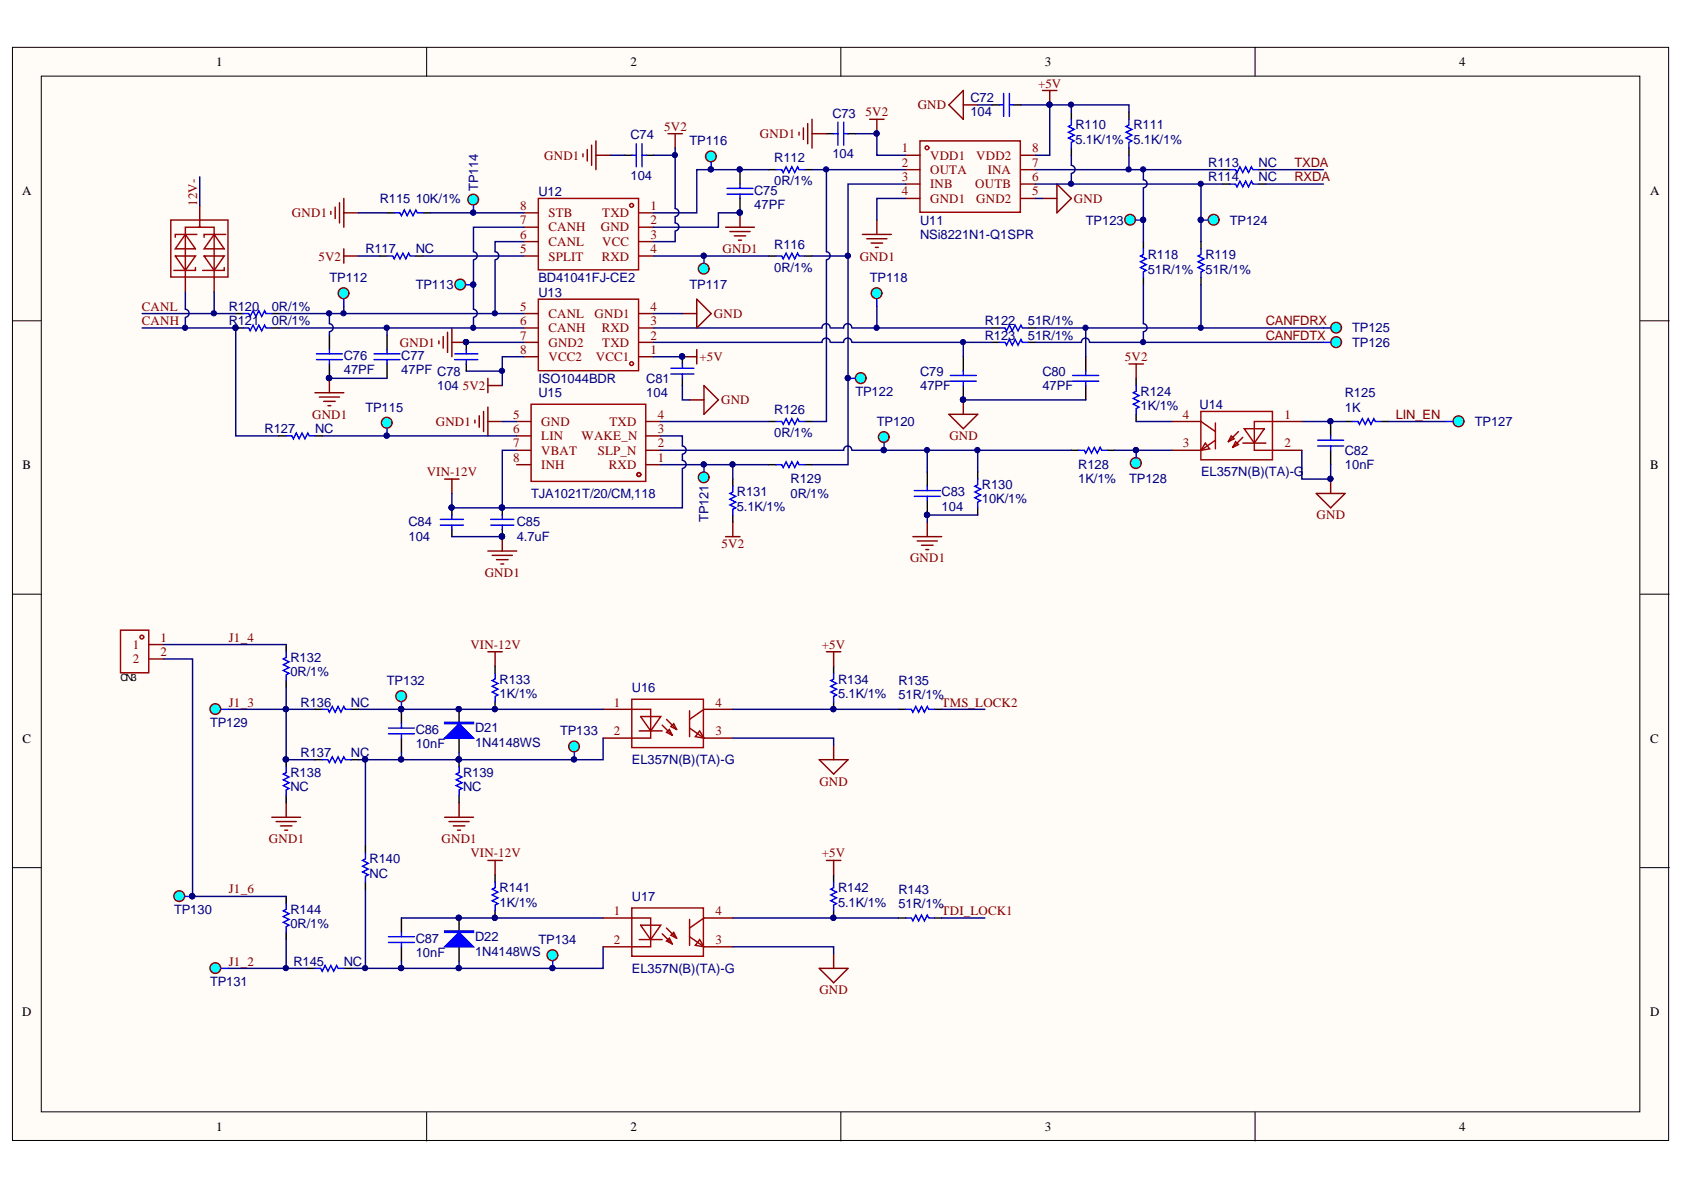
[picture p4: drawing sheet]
<svg xmlns="http://www.w3.org/2000/svg" width="297mm" height="210mm" viewBox="0 0 297 210" stroke-linecap="round" stroke-linejoin="round" font-family="sans-serif">
<defs><g id="words">
<g font-size="2.3">
<text x="38.1" y="11.7">1</text>
<text x="111.2" y="11.7">2</text>
<text x="184.3" y="11.7">3</text>
<text x="257.4" y="11.7">4</text>
<text x="3.9" y="34.5">A</text>
<text x="291.1" y="34.5">A</text>
<text x="4" y="82.7">B</text>
<text x="291.1" y="82.7">B</text>
<text x="4" y="131">C</text>
<text x="291.1" y="131">C</text>
<text x="3.9" y="179.2">D</text>
<text x="291.1" y="179.2">D</text>
<text x="38.1" y="199.5">1</text>
<text x="111.2" y="199.5">2</text>
<text x="184.3" y="199.5">3</text>
<text x="257.4" y="199.5">4</text>
</g>
<g font-size="2.3" fill="#800000">
<text x="183.1" y="15.5">+5V</text>
<text x="117.1" y="23.1">5V2</text>
<text x="152.7" y="20.5">5V2</text>
<text x="161.9" y="19.3">GND</text>
<text x="96" y="28.1">GND1</text>
<text x="134" y="24.3">GND1</text>
<text x="228.3" y="29.4">TXDA</text>
<text x="189.4" y="35.7">GND</text>
<text x="228.3" y="31.9">RXDA</text>
<text x="34.8" y="36.3" transform="rotate(-90 34.8 36.3)">12V-</text>
<text x="51.5" y="38.3">GND1</text>
<text x="56.2" y="46">5V2</text>
<text x="127.4" y="44.7">GND1</text>
<text x="151.6" y="46">GND1</text>
<text x="25" y="57.4">CANH</text>
<text x="25" y="54.8">CANL</text>
<text x="125.9" y="56.1">GND</text>
<text x="223.3" y="59.9">CANFDTX</text>
<text x="223.3" y="57.4">CANFDRX</text>
<text x="70.5" y="61.2">GND1</text>
<text x="123.4" y="63.7">+5V</text>
<text x="198.4" y="63.7">5V2</text>
<text x="81.6" y="68.8">5V2</text>
<text x="127.2" y="71.3">GND</text>
<text x="55.1" y="73.9">GND1</text>
<text x="76.9" y="75.1">GND1</text>
<text x="167.5" y="77.7">GND</text>
<text x="246.2" y="73.9">LIN_EN</text>
<text x="75.3" y="84">VIN-12V</text>
<text x="232.2" y="91.6">GND</text>
<text x="85.5" y="101.7">GND1</text>
<text x="127.3" y="96.7">5V2</text>
<text x="160.5" y="99.2">GND1</text>
<text x="40.3" y="113.2">J1_4</text>
<text x="83" y="114.5">VIN-12V</text>
<text x="145" y="114.5">+5V</text>
<text x="40.3" y="124.6">J1_3</text>
<text x="166.1" y="124.6">TMS_LOCK2</text>
<text x="144.5" y="138.6">GND</text>
<text x="47.4" y="148.7">GND1</text>
<text x="77.9" y="148.7">GND1</text>
<text x="83" y="151.2">VIN-12V</text>
<text x="145" y="151.2">+5V</text>
<text x="40.3" y="157.6">J1_6</text>
<text x="166.1" y="161.4">TDI_LOCK1</text>
<text x="40.3" y="170.3">J1_2</text>
<text x="144.5" y="175.4">GND</text>
</g>
<g font-size="2.3" fill="#000080">
<text x="146.8" y="20.8">C73</text>
<text x="171.2" y="18">C72</text>
<text x="171.2" y="20.5">104</text>
<text x="189.7" y="22.8">R110</text>
<text x="199.9" y="22.8">R111</text>
<text x="111.2" y="24.6">C74</text>
<text x="121.6" y="25.6">TP116</text>
<text x="136.6" y="28.6">R112</text>
<text x="146.8" y="27.9">104</text>
<text x="189.7" y="25.4">5.1K/1%</text>
<text x="199.9" y="25.4">5.1K/1%</text>
<text x="213.1" y="29.4">R113</text>
<text x="222" y="29.4">NC</text>
<text x="67" y="35.8">R115</text>
<text x="73.3" y="35.8">10K/1%</text>
<text x="84.3" y="33.7" transform="rotate(-90 84.3 33.7)">TP114</text>
<text x="95" y="34.6">U12</text>
<text x="111.2" y="31.7">104</text>
<text x="133" y="34.3">C75</text>
<text x="136.6" y="32.7">0R/1%</text>
<text x="213.1" y="31.9">R114</text>
<text x="222" y="31.9">NC</text>
<text x="133" y="36.8">47PF</text>
<text x="162.3" y="39.6">U11</text>
<text x="191.6" y="39.6">TP123</text>
<text x="216.9" y="39.6">TP124</text>
<text x="64.4" y="44.7">R117</text>
<text x="73.3" y="44.7">NC</text>
<text x="136.6" y="43.9">R116</text>
<text x="136.6" y="48">0R/1%</text>
<text x="162.3" y="42.2">NSi8221N1-Q1SPR</text>
<text x="202.5" y="45.7">R118</text>
<text x="212.6" y="45.7">R119</text>
<text x="58.1" y="49.8">TP112</text>
<text x="73.3" y="51">TP113</text>
<text x="95" y="52.3">U13</text>
<text x="95" y="49.8">BD41041FJ-CE2</text>
<text x="121.6" y="51">TP117</text>
<text x="153.4" y="49.8">TP118</text>
<text x="202.5" y="48.3">51R/1%</text>
<text x="212.6" y="48.3">51R/1%</text>
<text x="40.3" y="54.8">R120</text>
<text x="40.3" y="57.4">R121</text>
<text x="48" y="54.8">0R/1%</text>
<text x="48" y="57.4">0R/1%</text>
<text x="173.7" y="57.4">R122</text>
<text x="173.7" y="59.9">R123</text>
<text x="181.3" y="57.4">51R/1%</text>
<text x="181.3" y="59.9">51R/1%</text>
<text x="238.5" y="58.6">TP125</text>
<text x="60.6" y="63.5">C76</text>
<text x="60.6" y="66">47PF</text>
<text x="70.8" y="63.5">C77</text>
<text x="70.8" y="66">47PF C78</text>
<text x="238.5" y="61.2">TP126</text>
<text x="77.1" y="68.8">104</text>
<text x="95" y="67.5">ISO1044BDR</text>
<text x="95" y="70.1">U15</text>
<text x="114" y="67.5">C81</text>
<text x="114" y="70.1">104</text>
<text x="150.9" y="69.9">TP122</text>
<text x="162.3" y="66.2">C79</text>
<text x="162.3" y="68.8">47PF</text>
<text x="183.9" y="66.2">C80</text>
<text x="183.9" y="68.8">47PF</text>
<text x="201.2" y="69.8">R124</text>
<text x="237.2" y="70.1">R125</text>
<text x="46.7" y="76.4">R127</text>
<text x="55.6" y="76.4">NC</text>
<text x="64.4" y="72.6">TP115</text>
<text x="136.6" y="73.1">R126</text>
<text x="136.6" y="77.1">0R/1%</text>
<text x="154.7" y="75.1">TP120</text>
<text x="201.2" y="72.3">1K/1%</text>
<text x="211.6" y="72.1">U14</text>
<text x="237.2" y="72.6">1K</text>
<text x="260.1" y="75.1">TP127</text>
<text x="190.2" y="82.7">R128</text>
<text x="211.9" y="84">EL357N(B)(TA)-G</text>
<text x="237.2" y="80.2">C82</text>
<text x="237.2" y="82.7">10nF</text>
<text x="93.7" y="87.8">TJA1021T/20/CM,118</text>
<text x="130" y="87.5">R131</text>
<text x="139.5" y="85.3">R129</text>
<text x="139.5" y="87.8">0R/1%</text>
<text x="166.1" y="87.5">C83</text>
<text x="173.2" y="86.3">R130</text>
<text x="173.2" y="88.8">10K/1%</text>
<text x="190.2" y="85.3">1K/1%</text>
<text x="199.2" y="85.3">TP128</text>
<text x="72.1" y="92.9">C84</text>
<text x="72.1" y="95.5">104</text>
<text x="91.2" y="92.9">C85</text>
<text x="91.2" y="95.5">4.7uF</text>
<text x="125" y="92.1" transform="rotate(-90 125 92.1)">TP121</text>
<text x="130" y="90.1">5.1K/1%</text>
<text x="166.1" y="90.1">104</text>
<text x="51.3" y="116.8">R132</text>
<text x="51.3" y="119.3">0R/1%</text>
<text x="53" y="124.6">R136</text>
<text x="61.9" y="124.6">NC</text>
<text x="68.2" y="120.8">TP132</text>
<text x="88.1" y="120.6">R133</text>
<text x="88.1" y="123.1">1K/1%</text>
<text x="111.5" y="122.1">U16</text>
<text x="147.8" y="120.6">R134</text>
<text x="147.8" y="123.1">5.1K/1%</text>
<text x="158.5" y="120.8">R135</text>
<text x="158.5" y="123.4">51R/1%</text>
<text x="37" y="128.2">TP129</text>
<text x="73.3" y="129.5">C86</text>
<text x="73.3" y="132">10nF</text>
<text x="83.8" y="129.2">D21</text>
<text x="83.8" y="131.7">1N4148WS</text>
<text x="98.8" y="129.7">TP133</text>
<text x="51.3" y="137.1">R138</text>
<text x="53" y="133.5">R137</text>
<text x="61.9" y="133.5">NC</text>
<text x="81.7" y="137.1">R139</text>
<text x="111.5" y="134.8">EL357N(B)(TA)-G</text>
<text x="51.3" y="139.6">NC</text>
<text x="81.7" y="139.6">NC</text>
<text x="65.2" y="152.3">R140</text>
<text x="65.2" y="154.9">NC</text>
<text x="30.7" y="161.1">TP130</text>
<text x="51.3" y="161.2">R144</text>
<text x="88.1" y="157.4">R141</text>
<text x="88.1" y="160">1K/1%</text>
<text x="111.5" y="158.9">U17</text>
<text x="147.8" y="157.4">R142</text>
<text x="147.8" y="160">5.1K/1%</text>
<text x="158.5" y="157.7">R143</text>
<text x="158.5" y="160.2">51R/1%</text>
<text x="51.3" y="163.8">0R/1%</text>
<text x="73.3" y="166.3">C87</text>
<text x="83.8" y="166">D22</text>
<text x="95" y="166.5">TP134</text>
<text x="37" y="173.9">TP131</text>
<text x="51.8" y="170.3">R145</text>
<text x="60.6" y="170.3">NC</text>
<text x="73.3" y="168.8">10nF</text>
<text x="83.8" y="168.6">1N4148WS</text>
<text x="111.5" y="171.6">EL357N(B)(TA)-G</text>
</g>
<g font-size="2.3" fill="#800">
<text x="159.1" y="29.4">2</text>
<text x="159.1" y="26.9">1</text>
<text x="164.1" y="28.1">VDD1</text>
<text x="172.2" y="28.1">VDD2</text>
<text x="182.1" y="26.9">8</text>
<text x="182.1" y="29.4">7</text>
<text x="159.1" y="34.5">4</text>
<text x="159.1" y="31.9">3</text>
<text x="164.1" y="35.7">GND1</text>
<text x="164.1" y="33.2">INB</text>
<text x="164.1" y="30.7">OUTA</text>
<text x="172" y="33.2">OUTB</text>
<text x="172.2" y="35.7">GND2</text>
<text x="174.2" y="30.7">INA</text>
<text x="182.1" y="31.9">6</text>
<text x="182.1" y="34.5">5</text>
<text x="91.8" y="39.5">7</text>
<text x="91.8" y="37">8</text>
<text x="96.8" y="40.8">CANH</text>
<text x="96.8" y="38.3">STB</text>
<text x="106" y="40.8">GND</text>
<text x="106.2" y="38.3">TXD</text>
<text x="114.8" y="37">1</text>
<text x="114.8" y="39.5">2</text>
<text x="91.8" y="44.7">5</text>
<text x="91.8" y="42.1">6</text>
<text x="96.8" y="46">SPLIT</text>
<text x="96.8" y="43.4">CANL</text>
<text x="106.1" y="46">RXD</text>
<text x="106.2" y="43.4">VCC</text>
<text x="114.8" y="42.1">3</text>
<text x="114.8" y="44.7">4</text>
<text x="91.8" y="54.8">5</text>
<text x="91.8" y="57.4">6</text>
<text x="91.8" y="59.9">7</text>
<text x="96.8" y="56.1">CANL</text>
<text x="96.8" y="58.6">CANH</text>
<text x="104.9" y="56.1">GND1</text>
<text x="106.1" y="58.6">RXD</text>
<text x="114.8" y="59.9">2</text>
<text x="114.8" y="57.4">3</text>
<text x="114.8" y="54.8">4</text>
<text x="91.8" y="62.4">8</text>
<text x="96.8" y="61.2">GND2</text>
<text x="96.8" y="63.7">VCC2</text>
<text x="105.1" y="63.7">VCC1</text>
<text x="106.2" y="61.2">TXD</text>
<text x="114.8" y="62.4">1</text>
<text x="90.5" y="73.9">5</text>
<text x="90.5" y="76.4">6</text>
<text x="95.5" y="75.1">GND</text>
<text x="95.5" y="77.7">LIN</text>
<text x="102.6" y="77.7">WAKE_N</text>
<text x="107.5" y="75.1">TXD</text>
<text x="116" y="76.4">3</text>
<text x="116" y="73.9">4</text>
<text x="208.6" y="73.9">4</text>
<text x="226.6" y="73.9">1</text>
<text x="90.5" y="78.9">7</text>
<text x="90.5" y="81.5">8</text>
<text x="95.5" y="80.2">VBAT</text>
<text x="95.5" y="82.7">INH</text>
<text x="105.5" y="80.2">SLP_N</text>
<text x="107.4" y="82.7">RXD</text>
<text x="116" y="81.5">1</text>
<text x="116" y="78.9">2</text>
<text x="208.6" y="78.9">3</text>
<text x="226.6" y="78.9">2</text>
<text x="28.3" y="113.2">1</text>
<text x="23.4" y="114.5">1</text>
<text x="23.4" y="117">2</text>
<text x="28.3" y="115.8">2</text>
<text x="108.3" y="124.6">1</text>
<text x="126.2" y="124.6">4</text>
<text x="108.3" y="129.7">2</text>
<text x="126.2" y="129.7">3</text>
<text x="108.3" y="161.4">1</text>
<text x="126.2" y="161.4">4</text>
<text x="108.3" y="166.5">2</text>
<text x="126.2" y="166.5">3</text>
</g>
<text font-size="1.8" x="21.3" y="120.1">CN3</text>
</g></defs>
<g fill="#fffcf8" stroke="#000" stroke-width=".18">
<path d="M2.2 8.4h292.1v192.8h-292.1z"/>
<path d="M7.3 13.4h281.9v182.7h-281.9z"/>
</g>
<path d="M75.3 8.4v5M148.3 8.4v5M221.4 8.4v5M2.2 56.6h5.1M289.3 56.6h5.1M2.2 104.8h5.1M289.3 104.8h5.1M2.2 153h5.1M289.3 153h5.1M75.3 196.2v5.1M148.3 196.2v5.1M221.4 196.2v5.1" fill="none" stroke="#000" stroke-width=".18"/>
<g fill="none" stroke="#a00000" stroke-width=".25">
<path d="M30.1 38.8h10.1v10.1h-10.1zM35.2 38.8v1.3M95 35h17.6v12.6h-17.6zM162.3 24.9h17.7v12.5h-17.7zM30.9 45.2h3.6l-1.8 2.5zM32.7 41.4l1.8 2.5h-3.6zM32.7 49v-8.9h5.1v8.9M34.5 47.2v.5h-3.8M34.7 41.4h-3.8v.5M36 45.2h3.6l-1.8 2.5zM37.8 41.4l1.8 2.5h-3.6zM39.6 47.2v.5h-3.9"/>
<path d="M39.8 41.4h-3.8v.5M95 52.8h17.6v12.6h-17.6zM93.7 71.3h20.2v13.6h-20.2zM111.4 123.3h12.7v8.6h-12.7zM111.5 125.1h3.3v5.1h-3.3M112.7 128.9h4.1M113 126.4h3.5l-1.7 2.5zM116.8 127.9l1.8 1.8M117.6 129.2l.5-.5 .5 1zM117.6 126.9l1.7 1.8M118.3 128.2l.5-.5 .5 1zM121.6 128.4l2.6 1.8"/>
<path d="M121.6 125.4v4.5M123.4 128.9l.8 1.3-1.6-.3zM124.2 125.1l-2.6 1.8"/>
<circle cx="111.4" cy="36.2" r=".34"/>
<circle cx="163.5" cy="26.1" r=".33"/>
<circle cx="35.2" cy="40" r=".08"/>
<circle cx="111.4" cy="64.1" r=".34"/>
<circle cx="112.7" cy="83.7" r=".34"/>
</g>
<g fill="none" stroke="#800" stroke-width=".25">
<path d="M35.2 36.3v2.5M92.4 37.5h2.6M112.7 37.5h2.6M159.7 27.4h2.6M159.7 29.9h2.6M159.7 32.5h2.6M159.7 35h2.6M180.1 27.4h2.5M180.1 29.9h2.5M180.1 32.5h2.5M180.1 35h2.5M32.7 49v2.5"/>
<path d="M37.8 49v2.5M92.4 57.9h2.6M92.4 55.3h2.6M92.4 40.1h2.6M92.4 42.6h2.6M92.4 45.2h2.6M112.7 57.9h2.6M112.7 55.3h2.6M112.7 40.1h2.6M112.7 42.6h2.6M112.7 45.2h2.6M91.1 79.4h2.6"/>
<path d="M91.1 76.9h2.6M91.1 74.3h2.6M92.4 62.9h2.6M92.4 60.4h2.6M112.7 62.9h2.6M112.7 60.4h2.6M114 79.4h2.5M114 76.9h2.5M114 74.3h2.5M91.1 82h2.6M114 82h2.5M106.4 125.1h5.1"/>
<path d="M106.4 130.2h5.1M124.2 125.1h5.1M124.2 130.2h5.1"/>
</g>
<g fill="none" stroke="#000" stroke-width=".25">
<path d="M189 19.8v1.2M199.1 19.8v1.2M68.3 37.5h1.2M74.6 37.5h1.3M130.5 29.9v2.6M130.5 35v2.5M135.6 29.9h1.3M142 29.9h1.2M189 26.1v1.3M199.1 26.1v1.3M215.7 29.9h1.2M215.7 32.5h1.2"/>
<path d="M222 29.9h1.3M222 32.5h1.3M41.6 57.9h1.3M41.6 55.3h1.3M47.9 57.9h1.3M47.9 55.3h1.3M58.1 59.1v2.6M67 45.2h1.3M68.3 59.1v2.6M73.4 45.2h1.2M135.6 45.2h1.3M142 45.2h1.2"/>
<path d="M175 57.9h1.3M181.3 57.9h1.3M201.7 42.6v1.3M201.7 49v1.2M211.8 42.6v1.3M211.8 49v1.2M58.1 64.2v2.5M68.3 64.2v2.5M135.6 74.3h1.3M142 74.3h1.2M169.9 62.9v2.6M169.9 68v2.5"/>
<path d="M175 60.4h1.3M181.3 60.4h1.3M189 79.4h1.2M191.5 62.9v2.6M191.5 68v2.5M195.3 79.4h1.3M200.4 66.7v1.3M200.4 73.1v1.2M234.7 74.3v2.6M234.7 79.4v2.6M237.3 74.3h1.2M243.6 74.3h1.3"/>
<path d="M129.3 84.5v1.3M129.3 90.8v1.3M135.6 82h1.3M142 82h1.2M163.6 83.2v2.6M163.6 88.3v2.5M172.5 83.2v1.3M172.5 89.6v1.2M87.3 117.5v1.3M81 125.1v2.6M81 130.2v2.5M87.3 123.8v1.3"/>
<path d="M87.3 154.3v1.3M87.3 160.7v1.2"/>
</g>
<g fill="none" stroke="#00f" stroke-width=".25">
<path d="M69.5 37.5h1.1l.2 .6 .5-1.1 .5 1.1 .5-1.1 .5 1.1 .6-1.1 .2 .5h1M128.2 33.2h4.6M128.2 34.2h4.6M130.5 32.5v.7M130.5 34.2v.8M136.9 29.9h1l.2 .5 .6-1 .5 1 .5-1 .5 1 .5-1 .2 .5h1.1M189 21v1.1l-.5 .2 1 .5-1 .5 1 .5-1 .5 1 .6-.5 .2v1M199.1 21v1.1l-.5 .2 1 .5-1 .5 1 .5-1 .5 1 .6-.5 .2v1M216.9 29.9h1l.3 .5 .5-1 .5 1 .5-1 .5 1 .5-1 .3 .5h1M216.9 32.5h1l.3 .5 .5-1 .5 1 .5-1 .5 1 .5-1 .3 .5h1M42.9 55.3h1l.2 .5 .5-1 .5 1 .6-1 .5 1 .5-1 .2 .5h1M42.9 57.9h1l.2 .5 .5-1.1 .5 1.1 .6-1.1 .5 1.1 .5-1.1 .2 .6h1"/>
<path d="M68.3 45.2h1l.2 .5 .5-1 .6 1 .5-1 .5 1 .5-1 .2 .5h1.1M136.9 45.2h1l.2 .5 .6-1 .5 1 .5-1 .5 1 .5-1 .2 .5h1.1M176.3 57.9h1l.2 .5 .5-1.1 .6 1.1 .5-1.1 .5 1.1 .5-1.1 .2 .6h1M201.7 43.9v1l-.5 .3 1 .5-1 .5 1 .5-1 .5 1 .5-.5 .3v1M211.8 43.9v1l-.5 .3 1.1 .5-1.1 .5 1.1 .5-1.1 .5 1.1 .5-.6 .3v1M55.8 62.4h4.6M55.8 63.4h4.6M58.1 61.7v.7M58.1 63.4v.8M66 62.4h4.6M66 63.4h4.6M68.3 61.7v.7"/>
<path d="M68.3 63.4v.8M136.9 74.3h1l.2 .6 .6-1.1 .5 1.1 .5-1.1 .5 1.1 .5-1.1 .2 .5h1.1M167.6 66.2h4.6M167.6 67.2h4.6M169.9 65.5v.7M169.9 67.2v.8M176.3 60.4h1l.2 .5 .5-1 .6 1 .5-1 .5 1 .5-1 .2 .5h1M189.2 66.2h4.6M189.2 67.2h4.6M190.2 79.4h1.1l.2 .5 .5-1 .5 1 .5-1 .5 1 .6-1 .2 .5h1M191.5 65.5v.7M191.5 67.2v.8"/>
<path d="M200.4 68v1l-.5 .3 1 .5-1 .5 1 .5-1 .5 1 .5-.5 .3v1M232.4 78.7h4.6M232.4 77.6h4.6M234.7 76.9v.7M234.7 78.7v.7M238.5 74.3h1l.3 .6 .5-1.1 .5 1.1 .5-1.1 .5 1.1 .5-1.1 .3 .5h1M129.3 85.8v1l-.6 .2 1.1 .5-1.1 .6 1.1 .5-1.1 .5 1.1 .5-.5 .2v1M136.9 82h1l.2 .5 .6-1 .5 1 .5-1 .5 1 .5-1 .2 .5h1.1M161.3 87.5h4.5M161.3 86.5h4.5M163.6 85.8v.7M163.6 87.5v.8"/>
<path d="M172.5 84.5v1l-.6 .3 1.1 .5-1.1 .5 1.1 .5-1.1 .5 1.1 .5-.5 .3v1M87.3 118.8v1l-.5 .2 1 .5-1 .6 1 .5-1 .5 1 .5-.5 .2v1M78.4 127.4h5.1v.3h-5.1zM78.4 127.5h5.1M87.3 155.6v1l-.5 .2 1 .6-1 .5 1 .5-1 .5 1 .5-.5 .2v1.1"/>
</g>
<g fill="none" stroke="#000080" stroke-width=".25">
<path d="M199.1 19.8v-1.3h-13.9v8.9h-2.6M35.2 31.2v5.1M63.2 37.5h5.1M75.9 37.5h16.5M130.5 37.5h-3.8v2.6h-11.4M135.6 29.9h-12.7v7.6h-7.6M143.2 29.9h16.5M145.8 29.9v14.5a.71 .71 0 0 1 .6 .7 .71 .71 0 0 1-.6 .7M159.7 32.5h-10.1v12.7h-6.4M159.7 35h-5v3.8M182.6 29.9h33.1M182.6 35h1.3"/>
<path d="M182.6 32.5h33.1M201.7 29.9v1.8a.71 .71 0 0 1 .6 .7 .71 .71 0 0 1-.6 .7M201.7 33.2v9.4M211.8 32.5v10.1M223.3 29.9h10.1M223.3 32.5h10.1M25.1 57.9h16.5v19h7.6M25.1 55.3h16.5M49.2 57.9h43.2M49.2 55.3h43.2M58.1 55.3v1.8a.71 .71 0 0 1 .7 .7 .71 .71 0 0 1-.7 .7M58.1 58.6v.5"/>
<path d="M63.2 45.2h3.8M68.3 57.9v1.2M74.6 45.2h17.8M83.5 45.9v8.7a.71 .71 0 0 1 .7 .7 .71 .71 0 0 1-.7 .7M83.5 56.1v1.8M87.3 45.9v9.4M92.4 42.6h-5.1v1.8a.71 .71 0 0 1 .7 .7 .71 .71 0 0 1-.7 .7M92.4 40.1h-8.9v4.3a.71 .71 0 0 1 .7 .7 .71 .71 0 0 1-.7 .7M115.3 45.2h20.3M115.3 55.3h5.1M145.8 45.9v28.4h-2.6M146.4 57.8a.72 .72 0 0 0-.7-.7 .72 .72 0 0 0-.7 .8h-29.7"/>
<path d="M146.5 57.9h2.3M149.6 45.2v36.8h-6.4M150.2 57.8a.72 .72 0 0 0-.7-.7 .72 .72 0 0 0-.7 .8M150.3 57.9h24.7M182.6 57.9h50.8M191.5 57.9v5M201.7 50.2v6.9a.71 .71 0 0 1 .6 .7 .71 .71 0 0 1-.6 .7M201.7 58.6v1.8M211.8 50.2v7.7M56.8 76.9h34.3M58.1 66.7h10.2M82.2 60.4h10.2"/>
<path d="M88.6 74.3h2.5M91.1 79.4h-2.5v10.2h31.8v-6.9M92.4 62.9h-3.8v5.1M115.3 62.9h5.1M116.5 76.9h3.9v1.8a.73 .73 0 0 1 .6 .7 .73 .73 0 0 1-.6 .7M116.5 74.3h19.1M116.5 79.4h32.3M146.4 60.4a.72 .72 0 0 0-.7-.8 .72 .72 0 0 0-.7 .8h-29.7M146.5 60.4h2.3M150.2 60.4a.72 .72 0 0 0-.7-.8 .72 .72 0 0 0-.7 .8M150.2 79.4a.72 .72 0 0 0-.7-.7 .72 .72 0 0 0-.7 .7M150.3 60.4h24.7"/>
<path d="M150.3 79.4h38.7M163.6 79.4v3.8M169.9 60.4v2.5M169.9 70.5h21.6M172.5 79.4v3.8M192.2 60.4a.71 .71 0 0 0-.7-.8 .71 .71 0 0 0-.7 .8h-8.2M192.3 60.4h41.1M196.6 79.4h10.2M200.4 74.3h6.4M229.6 79.4v5.1h5.1v-2.5M229.6 74.3h7.7M244.9 74.3h10.1"/>
<path d="M116.5 82h12.8v2.5M120.4 81.2a.71 .71 0 0 1 .6 .7 .71 .71 0 0 1-.6 .7M120.4 80.2v1M129.3 82h6.3M172.5 90.8h-8.9v1.3"/>
</g>
<g fill="none" stroke="#800000" stroke-width=".25">
<path d="M183.9 16h2.5M185.2 16v2.5M58.4 37.3v.5M59.1 36.5v2.1M59.9 35.8v3.5M60.6 35v5.1M60.6 37.5h2.6M117.8 23.6h2.6M119.1 23.6v2.5M130.5 37.5v2.6M153.4 21h2.5M154.7 21v2.6"/>
<path d="M154.7 38.8v2.6M183.9 35h2.5M186.4 32.5l2.6 2.5-2.6 2.5zM60.6 43.9v2.5M60.6 45.2h2.6M78.2 59.4v2M78.9 58.6v3.6M79.7 57.9v5M120.4 55.3h2.5M122.9 52.8l2.5 2.5-2.5 2.6zM128 40.1h5.1M128.7 40.8h3.6"/>
<path d="M129.5 41.6h2M130.3 42.4h.5M152.1 41.4h5.1M152.9 42.1h3.5M153.7 42.9h2M154.4 43.6h.5M55.6 69.3h5M56.3 70h3.6M57.1 70.8h2M57.8 71.6h.6M58.1 66.7v2.6M77.4 60.1v.5"/>
<path d="M79.7 60.4h2.5M83.8 74.1v.5M84.5 73.3v2.1M85.3 72.6v3.5M86.1 66.7v2.6M86.1 71.8v5.1M86.1 74.3h2.5M86.1 68h2.5M120.4 62.9h2.5M122.9 61.7v2.5M167.4 73.1h5.1l-2.6 2.5zM169.9 70.5v2.6"/>
<path d="M199.1 64.2h2.6M200.4 64.2v2.5M128 94.7h2.5M129.3 92.1v2.6M161 94.7h5.1M161.8 95.4h3.5M162.5 96.2h2.1M163.3 96.9h.5M163.6 92.1v2.6M232.2 87h5.1l-2.6 2.6zM234.7 84.5v2.5M86.1 115h2.5"/>
<path d="M87.3 115v2.5M86.1 151.8h2.5M87.3 151.8v2.5"/>
</g>
<g fill="#000080" stroke="#000080" stroke-width=".18">
<circle cx="130.5" cy="37.5" r=".46"/>
<circle cx="130.5" cy="29.9" r=".46"/>
<circle cx="149.5" cy="45.1" r=".46"/>
<circle cx="154.6" cy="23.5" r=".46"/>
<circle cx="129.2" cy="81.9" r=".46"/>
<circle cx="145.7" cy="29.9" r=".46"/>
<circle cx="185.1" cy="18.5" r=".46"/>
<circle cx="169.9" cy="70.5" r=".46"/>
<circle cx="169.9" cy="60.3" r=".46"/>
<circle cx="191.5" cy="57.8" r=".46"/>
<circle cx="201.6" cy="29.9" r=".46"/>
<circle cx="201.6" cy="60.3" r=".46"/>
<circle cx="211.8" cy="32.4" r=".46"/>
<circle cx="211.8" cy="57.8" r=".46"/>
<circle cx="120.3" cy="62.9" r=".46"/>
<circle cx="82.2" cy="60.3" r=".46"/>
<circle cx="87.3" cy="55.3" r=".46"/>
<circle cx="83.5" cy="57.8" r=".46"/>
<circle cx="41.5" cy="57.8" r=".46"/>
<circle cx="58" cy="66.7" r=".46"/>
<circle cx="58" cy="55.3" r=".46"/>
<circle cx="68.2" cy="57.8" r=".47"/>
<circle cx="163.5" cy="90.8" r=".46"/>
<circle cx="163.5" cy="79.4" r=".46"/>
<circle cx="172.4" cy="79.4" r=".47"/>
<circle cx="88.5" cy="89.5" r=".46"/>
<circle cx="234.7" cy="74.3" r=".46"/>
<circle cx="234.7" cy="84.5" r=".46"/>
<circle cx="87.3" cy="125.1" r=".46"/>
<circle cx="87.3" cy="161.9" r=".46"/>
<circle cx="80.9" cy="125.1" r=".47"/>
</g>
<path d="M78.4 130.2l2.6-2.5 2.5 2.5z" fill="#00f"/>
<path d="M50.5 115v1l-.5 .2 1 .5-1 .5 1 .6-1 .5 1 .5-.5 .2v1M68.5 129.4h4.6M68.5 128.4h4.6M70.8 127.7v.7M70.8 129.4v.8M78.4 130.2l2.6-2.5 2.5 2.5zM78.4 164.2h5.1v.3h-5.1zM78.4 164.3h5.1" fill="none" stroke="#00f" stroke-width=".25"/>
<g fill="#000080" stroke="#000080" stroke-width=".18">
<circle cx="80.9" cy="125.1" r=".47"/>
<circle cx="80.9" cy="134" r=".46"/>
<circle cx="70.7" cy="125.1" r=".47"/>
<circle cx="70.8" cy="134" r=".46"/>
<circle cx="50.4" cy="125.1" r=".47"/>
<circle cx="50.4" cy="134" r=".46"/>
<circle cx="80.9" cy="161.9" r=".47"/>
</g>
<path d="M40.3 125.1h10.2v8.9h5.1M50.5 121.3v3.8h5.1M63.2 125.1h43.2M70.8 132.7v1.3h10.2M106.4 130.2v3.8h-25.4v-1.3" fill="none" stroke="#000080" stroke-width=".25"/>
<path d="M50.5 113.7v1.3M50.5 120v1.3M70.8 125.1v2.6M70.8 130.2v2.5M81 161.9v2.6M81 167v2.5" fill="none" stroke="#000" stroke-width=".25"/>
<path d="M47.9 144.2h5.1M48.7 144.9h3.6M49.5 145.7h2M50.2 146.4h.5M50.5 141.6v2.6M78.4 144.2h5.1M79.2 144.9h3.6M80 145.7h2M80.7 146.4h.5M81 141.6v2.6" fill="none" stroke="#800000" stroke-width=".25"/>
<path d="M78.4 167l2.6-2.5 2.5 2.5z" fill="#00f"/>
<g fill="none" stroke="#00f" stroke-width=".25">
<path d="M176.3 18.5h.7M177 16.5v4M178 16.5v4M178 18.5h.8M111.5 27.4h.7M112.2 25.4v4M113.2 25.4v4M113.2 27.4h.8M147 23.6h.8M147.8 21.6v4M148.8 21.6v4M148.8 23.6h.8"/>
<path d="M50.5 76.9h1l.3 .5 .5-1 .5 1 .5-1 .5 1 .5-1 .2 .5h1.1M80.2 62.4h4.1M80.2 63.4h4.1M82.2 61.7v.7M82.2 63.4v.8M118.3 66h4.1M118.3 65h4.1M120.4 64.2v.8M120.4 66v.7M77.7 91.6h4M77.7 92.6h4M79.7 90.8v.8"/>
<path d="M79.7 92.6v.8M86.6 91.6h4M86.6 92.6h4M88.6 90.8v.8M88.6 92.6v.8M147 118.8v1l-.5 .2 1.1 .5-1.1 .6 1.1 .5-1.1 .5 1.1 .5-.6 .2v1M50.5 135.3v1l-.5 .2 1 .5-1 .6 1 .5-1 .5 1 .5-.5 .2v1M56.8 125.1h1l.3 .5 .5-1 .5 1 .5-1 .5 1 .5-1 .3 .5h1M56.8 134h1l.3 .5 .5-1 .5 1 .5-1 .5 1 .5-1 .3 .5h1M81 135.3v1l-.5 .2 1 .5-1 .6 1 .5-1 .5 1 .5-.5 .2v1M159.7 125.1h1.1l.2 .5 .5-1 .5 1 .5-1 .6 1 .5-1 .2 .5h1M50.5 159.4v1l-.5 .3 1 .5-1 .5 1 .5-1 .5 1 .5-.5 .2v1.1"/>
<path d="M64.5 150.5v1l-.6 .3 1.1 .5-1.1 .5 1.1 .5-1.1 .5 1.1 .5-.5 .3v1M147 155.6v1l-.5 .2 1.1 .6-1.1 .5 1.1 .5-1.1 .5 1.1 .5-.6 .2v1.1M55.6 170.8h1l.2 .5 .5-1 .5 1 .6-1 .5 1 .5-1 .2 .5h1M68.5 166.2h4.6M68.5 165.2h4.6M70.8 164.5v.7M70.8 166.2v.8M78.4 167l2.6-2.5 2.5 2.5zM159.7 161.9h1.1l.2 .5 .5-1 .5 1 .5-1 .6 1 .5-1 .2 .5h1"/>
</g>
<g fill="#000080" stroke="#000080" stroke-width=".18">
<circle cx="80.9" cy="161.9" r=".47"/>
<circle cx="80.9" cy="170.8" r=".46"/>
<circle cx="70.8" cy="170.8" r=".46"/>
<circle cx="50.4" cy="170.8" r=".46"/>
<circle cx="64.4" cy="134" r=".46"/>
<circle cx="70.8" cy="134" r=".46"/>
<circle cx="64.4" cy="170.8" r=".46"/>
<circle cx="147" cy="125.1" r=".46"/>
<circle cx="147" cy="161.9" r=".46"/>
<circle cx="80.9" cy="134" r=".46"/>
<circle cx="50.4" cy="134" r=".46"/>
<circle cx="88.5" cy="94.6" r=".47"/>
<circle cx="88.5" cy="89.5" r=".46"/>
<circle cx="79.7" cy="89.5" r=".46"/>
<circle cx="82.2" cy="60.3" r=".46"/>
<circle cx="88.5" cy="65.4" r=".46"/>
<circle cx="119" cy="27.4" r=".46"/>
<circle cx="120.3" cy="62.9" r=".46"/>
<circle cx="154.6" cy="23.5" r=".46"/>
<circle cx="185.1" cy="18.5" r=".46"/>
<circle cx="32.6" cy="57.8" r=".46"/>
<circle cx="37.7" cy="55.3" r=".46"/>
<circle cx="199.1" cy="29.9" r=".46"/>
<circle cx="188.9" cy="32.4" r=".46"/>
<circle cx="188.9" cy="18.5" r=".46"/>
<circle cx="33.9" cy="158.1" r=".47"/>
</g>
<g fill="none" stroke="#000080" stroke-width=".25">
<path d="M172.5 18.5h2.5M180.1 18.5h5.1M189 18.5v1.3M107.7 27.4h2.5M115.3 27.4h3.8M119.1 26.1v10.7a.71 .71 0 0 1 .7 .7 .71 .71 0 0 1-.7 .7M119.1 38.3v1a.71 .71 0 0 1 .7 .7 .71 .71 0 0 1-.7 .7M150.9 23.6h3.8v3.8h5M189 27.4v1.8a.71 .71 0 0 1 .6 .7 .71 .71 0 0 1-.6 .7M189 30.7v1.8M199.1 27.4v2.5M32.7 51.5v3.1a.71 .71 0 0 1 .7 .7 .71 .71 0 0 1-.7 .7"/>
<path d="M32.7 56.1v1.8M37.8 51.5v3.8M119.1 40.8v1.8h-3.8M82.2 65.5h6.4M120.4 68v2.5h1.2M79.7 87v2.6h8.9M79.7 94.7h8.9M28.9 116.2h5.1v41.9h16.5M28.9 113.7h21.6M63.2 134h1.3v15.2M64.5 134h6.3M129.3 130.2h17.7v1.3"/>
<path d="M129.3 125.1h29.2M166.1 125.1h7.6M64.5 156.8v14M40.3 170.8h14M50.5 165.7v5.1M61.9 170.8h8.9M70.8 169.5v1.3h10.2M70.8 161.9h35.6M106.4 167v3.8h-25.4v-1.3M129.3 167h17.7v1.3M129.3 161.9h29.2M166.1 161.9h7.6"/>
</g>
<g fill="none" stroke="#000" stroke-width=".25">
<path d="M175 18.5h1.3M178.8 18.5h1.3M110.2 27.4h1.3M114 27.4h1.3M145.8 23.6h1.2M149.6 23.6h1.3M49.2 76.9h1.3M55.6 76.9h1.2M82.2 60.4v1.3M82.2 64.2v1.3M120.4 62.9v1.3M120.4 66.7v1.3"/>
<path d="M79.7 89.6v1.2M79.7 93.4v1.3M88.6 89.6v1.2M88.6 93.4v1.3M147 117.5v1.3M50.5 134v1.3M55.6 125.1h1.2M55.6 134h1.2M61.9 125.1h1.3M61.9 134h1.3M81 134v1.3M147 123.8v1.3"/>
<path d="M158.5 125.1h1.2M164.8 125.1h1.3M50.5 140.3v1.3M50.5 158.1v1.3M64.5 149.2v1.3M64.5 155.6v1.2M81 140.3v1.3M147 154.3v1.3M50.5 164.5v1.2M54.3 170.8h1.3M60.6 170.8h1.3M70.8 161.9v2.6"/>
<path d="M70.8 167v2.5M147 160.7v1.2M158.5 161.9h1.2M164.8 161.9h1.3"/>
</g>
<g fill="none" stroke="#800000" stroke-width=".25">
<path d="M167.4 18.5l2.5-2.5v5zM169.9 18.5h2.6M102.8 27.1v.5M103.6 26.4v2M104.4 25.6v3.6M105.1 24.9v5M105.1 27.4h2.6M140.9 23.3v.5M141.7 22.6v2M142.5 21.8v3.6M143.2 21v5.1M143.2 23.6h2.6"/>
<path d="M121.6 70.5h2.6M124.2 68l2.5 2.5-2.5 2.6zM78.4 84.5h2.6M79.7 84.5v2.5M86.1 97.2h5M86.8 98h3.6M87.6 98.7h2M88.3 99.5h.6M88.6 94.7v2.5M145.8 115h2.5M147 115v2.5M144.5 134h5.1l-2.6 2.5z"/>
<path d="M147 131.5v2.5M145.8 151.8h2.5M147 151.8v2.5M144.5 170.8h5.1l-2.6 2.5zM147 168.3v2.5"/>
</g>
<g fill="none" stroke="#a00000" stroke-width=".25">
<path d="M211.8 72.6h12.6v8.5h-12.6zM211.8 74.3l2.6 1.8M212.6 78.2l.8 1-1.6 .2zM214.4 77.6l-2.6 1.8M214.4 74.6v4.6M217.2 76.9l.5 .5-1 .5zM217.9 77.9l.5 .5-1 .5zM218.4 76.1l-1.7 1.8M219.2 77.1l-1.8 1.8M219.2 78.2h4.1M219.5 75.6h3.5l-1.8 2.6zM224.5 74.3h-3.3v5.1h3.3"/>
<path d="M21.3 111.2h4.9v7.5h-4.9zM111.4 160.1h12.7v8.6h-12.7zM111.5 161.9h3.3v5.1h-3.3M112.7 165.7h4.1M113 163.2h3.5l-1.7 2.5zM116.8 164.7l1.8 1.8M117.6 166l.5-.5 .5 1zM117.6 163.7l1.7 1.8M118.3 165l.5-.5 .5 1zM121.6 165.2l2.6 1.8M121.6 162.2v4.5M123.4 165.7l.8 1.3-1.6-.3z"/>
<path d="M124.2 161.9l-2.6 1.8"/>
<circle cx="25" cy="112.4" r=".33"/>
</g>
<path d="M206.8 74.3h5M206.8 79.4h5M224.5 74.3h5.1M224.5 79.4h5.1M26.3 113.7h2.6M26.3 116.2h2.6M106.4 161.9h5.1M106.4 167h5.1M124.2 161.9h5.1M124.2 167h5.1" fill="none" stroke="#800" stroke-width=".25"/>
<circle cx="60.6" cy="51.7" r=".95" fill="#0ff" stroke="#800000" stroke-width=".25"/>
<path d="M60.6 52.8v1.2" fill="none" stroke="#00f" stroke-width=".25"/>
<circle cx="81.2" cy="50.2" r=".94" fill="#0ff" stroke="#800000" stroke-width=".25"/>
<path d="M82.2 50.2h1.3" fill="none" stroke="#00f" stroke-width=".25"/>
<g fill="#000080" stroke="#000080" stroke-width=".18">
<circle cx="83.5" cy="50.2" r=".46"/>
<circle cx="60.6" cy="55.3" r=".46"/>
</g>
<path d="M60.6 54v1.3" fill="none" stroke="#000080" stroke-width=".25"/>
<circle cx="83.5" cy="35.2" r=".94" fill="#0ff" stroke="#800000" stroke-width=".25"/>
<path d="M83.5 36.3v1.2" fill="none" stroke="#00f" stroke-width=".25"/>
<circle cx="83.5" cy="37.5" r=".46" fill="#000080" stroke="#000080" stroke-width=".18"/>
<circle cx="68.2" cy="74.6" r=".95" fill="#0ff" stroke="#800000" stroke-width=".25"/>
<path d="M68.3 75.6v1.3" fill="none" stroke="#00f" stroke-width=".25"/>
<circle cx="68.2" cy="76.8" r=".46" fill="#000080" stroke="#000080" stroke-width=".18"/>
<circle cx="125.4" cy="27.6" r=".94" fill="#0ff" stroke="#800000" stroke-width=".25"/>
<path d="M125.4 28.7v1.2" fill="none" stroke="#00f" stroke-width=".25"/>
<circle cx="125.4" cy="29.9" r=".46" fill="#000080" stroke="#000080" stroke-width=".18"/>
<circle cx="124.1" cy="47.4" r=".94" fill="#0ff" stroke="#800000" stroke-width=".25"/>
<path d="M124.2 45.2v1.2" fill="none" stroke="#00f" stroke-width=".25"/>
<circle cx="124.1" cy="45.1" r=".46" fill="#000080" stroke="#000080" stroke-width=".18"/>
<circle cx="154.6" cy="51.7" r=".95" fill="#0ff" stroke="#800000" stroke-width=".25"/>
<path d="M154.7 52.8v1.2" fill="none" stroke="#00f" stroke-width=".25"/>
<path d="M154.7 54v3.9" fill="none" stroke="#000080" stroke-width=".25"/>
<circle cx="154.6" cy="57.8" r=".46" fill="#000080" stroke="#000080" stroke-width=".18"/>
<circle cx="155.9" cy="77.1" r=".94" fill="#0ff" stroke="#800000" stroke-width=".25"/>
<path d="M155.9 78.2v1.2" fill="none" stroke="#00f" stroke-width=".25"/>
<circle cx="155.9" cy="79.4" r=".47" fill="#000080" stroke="#000080" stroke-width=".18"/>
<circle cx="124.1" cy="84.2" r=".94" fill="#0ff" stroke="#800000" stroke-width=".25"/>
<path d="M124.2 82v1.2" fill="none" stroke="#00f" stroke-width=".25"/>
<circle cx="124.1" cy="81.9" r=".46" fill="#000080" stroke="#000080" stroke-width=".18"/>
<circle cx="151.8" cy="66.7" r=".95" fill="#0ff" stroke="#800000" stroke-width=".25"/>
<path d="M149.6 66.7h1.3" fill="none" stroke="#00f" stroke-width=".25"/>
<circle cx="149.5" cy="66.7" r=".46" fill="#000080" stroke="#000080" stroke-width=".18"/>
<circle cx="199.3" cy="38.8" r=".94" fill="#0ff" stroke="#800000" stroke-width=".25"/>
<path d="M200.4 38.8h1.3" fill="none" stroke="#00f" stroke-width=".25"/>
<circle cx="201.6" cy="38.8" r=".46" fill="#000080" stroke="#000080" stroke-width=".18"/>
<circle cx="214.1" cy="38.8" r=".95" fill="#0ff" stroke="#800000" stroke-width=".25"/>
<path d="M211.8 38.8h1.3" fill="none" stroke="#00f" stroke-width=".25"/>
<circle cx="211.8" cy="38.8" r=".46" fill="#000080" stroke="#000080" stroke-width=".18"/>
<circle cx="235.7" cy="57.8" r=".94" fill="#0ff" stroke="#800000" stroke-width=".25"/>
<path d="M233.4 57.9h1.3" fill="none" stroke="#00f" stroke-width=".25"/>
<circle cx="235.7" cy="60.4" r=".95" fill="#0ff" stroke="#800000" stroke-width=".25"/>
<path d="M233.4 60.4h1.3" fill="none" stroke="#00f" stroke-width=".25"/>
<circle cx="257.3" cy="74.3" r=".95" fill="#0ff" stroke="#800000" stroke-width=".25"/>
<path d="M255 74.3h1.3" fill="none" stroke="#00f" stroke-width=".25"/>
<circle cx="200.3" cy="81.7" r=".95" fill="#0ff" stroke="#800000" stroke-width=".25"/>
<path d="M200.4 79.4v1.3" fill="none" stroke="#00f" stroke-width=".25"/>
<circle cx="200.4" cy="79.4" r=".46" fill="#000080" stroke="#000080" stroke-width=".18"/>
<circle cx="38" cy="125.1" r=".94" fill="#0ff" stroke="#800000" stroke-width=".25"/>
<path d="M39 125.1h1.3" fill="none" stroke="#00f" stroke-width=".25"/>
<circle cx="31.6" cy="158.1" r=".95" fill="#0ff" stroke="#800000" stroke-width=".25"/>
<path d="M32.7 158.1h1.3" fill="none" stroke="#00f" stroke-width=".25"/>
<circle cx="33.9" cy="158.1" r=".47" fill="#000080" stroke="#000080" stroke-width=".18"/>
<circle cx="38" cy="170.8" r=".94" fill="#0ff" stroke="#800000" stroke-width=".25"/>
<path d="M39 170.8h1.3" fill="none" stroke="#00f" stroke-width=".25"/>
<circle cx="70.8" cy="122.8" r=".95" fill="#0ff" stroke="#800000" stroke-width=".25"/>
<path d="M70.8 123.8v1.3" fill="none" stroke="#00f" stroke-width=".25"/>
<circle cx="70.7" cy="125.1" r=".47" fill="#000080" stroke="#000080" stroke-width=".18"/>
<circle cx="101.3" cy="131.7" r=".94" fill="#0ff" stroke="#800000" stroke-width=".25"/>
<path d="M101.3 132.7v1.3" fill="none" stroke="#00f" stroke-width=".25"/>
<circle cx="101.2" cy="134" r=".46" fill="#000080" stroke="#000080" stroke-width=".18"/>
<circle cx="97.4" cy="168.5" r=".95" fill="#0ff" stroke="#800000" stroke-width=".25"/>
<path d="M97.5 169.5v1.3" fill="none" stroke="#00f" stroke-width=".25"/>
<circle cx="97.4" cy="170.8" r=".46" fill="#000080" stroke="#000080" stroke-width=".18"/>
<use href="#words"/>
</svg>
